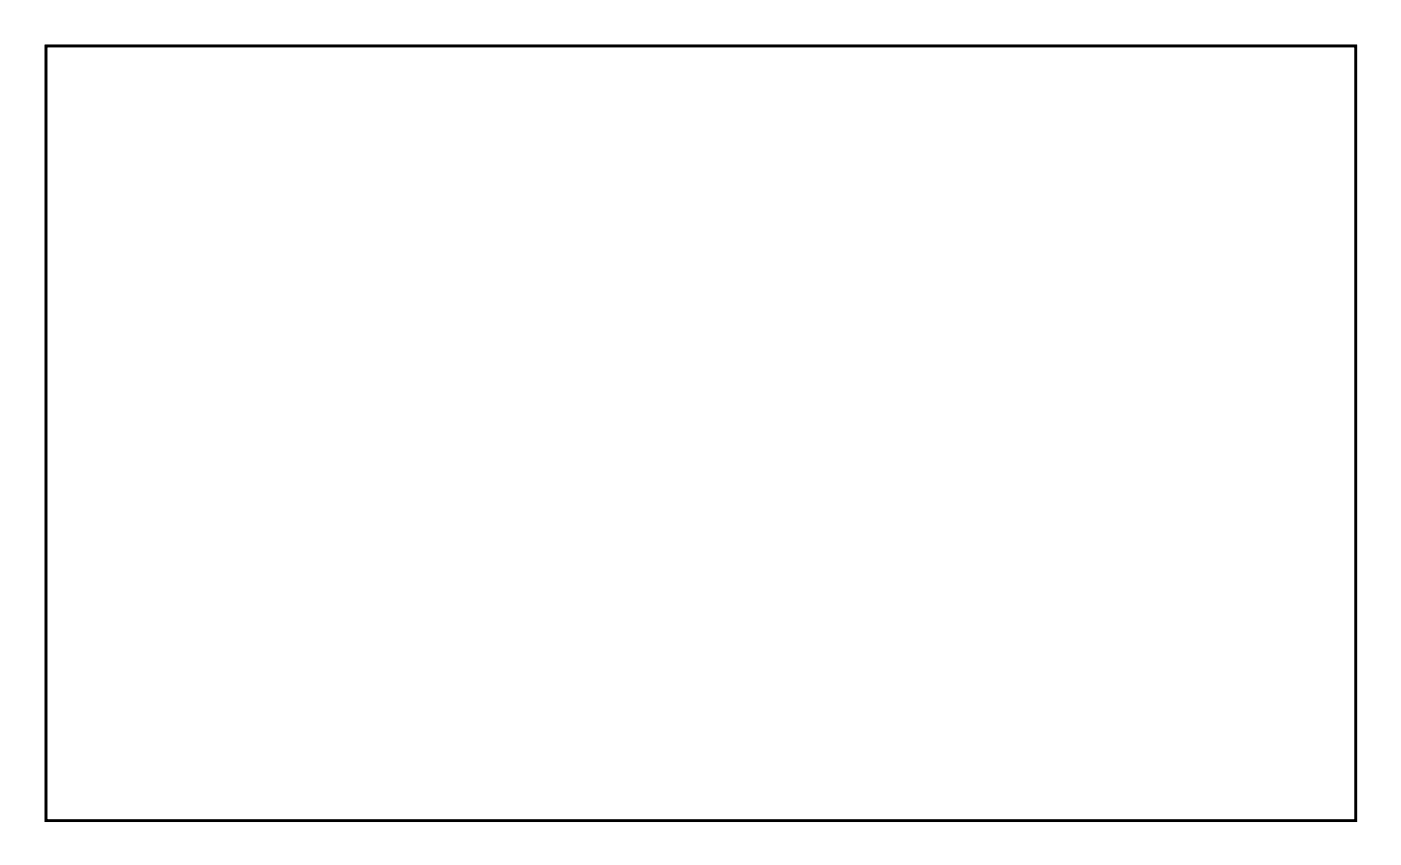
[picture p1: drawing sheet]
<svg xmlns="http://www.w3.org/2000/svg" width="111mm" height="68mm" viewBox="0 0 111 68" stroke-linecap="round" stroke-linejoin="round" font-family="sans-serif">
<path d="M3.6 3.6h103.6v61.3h-103.6z" fill="none" stroke="#000" stroke-width=".2"/>
<path d="M3.6 3.6h103.6v61.3h-103.6zM3.6 3.6v61.3h103.6v-61.3z" fill="#000"/>
<circle cx="60.8" cy="58.4" r=".67" fill="#fff"/>
<circle cx="60.8" cy="58.4" r=".67" fill="none" stroke="#fff" stroke-width=".57"/>
<circle cx="63.4" cy="58.4" r=".67" fill="#fff"/>
<circle cx="63.4" cy="58.4" r=".67" fill="none" stroke="#fff" stroke-width=".57"/>
<circle cx="65.9" cy="58.4" r=".67" fill="#fff"/>
<circle cx="65.9" cy="58.4" r=".67" fill="none" stroke="#fff" stroke-width=".57"/>
<circle cx="68.5" cy="58.4" r=".67" fill="#fff"/>
<circle cx="68.5" cy="58.4" r=".67" fill="none" stroke="#fff" stroke-width=".57"/>
<circle cx="71" cy="58.4" r=".67" fill="#fff"/>
<circle cx="71" cy="58.4" r=".67" fill="none" stroke="#fff" stroke-width=".57"/>
<circle cx="49.2" cy="10.1" r=".67" fill="#fff"/>
<circle cx="49.2" cy="10.1" r=".67" fill="none" stroke="#fff" stroke-width=".57"/>
<circle cx="46.6" cy="10.1" r=".67" fill="#fff"/>
<circle cx="46.6" cy="10.1" r=".67" fill="none" stroke="#fff" stroke-width=".57"/>
<circle cx="44.1" cy="10.1" r=".67" fill="#fff"/>
<circle cx="44.1" cy="10.1" r=".67" fill="none" stroke="#fff" stroke-width=".57"/>
<circle cx="41.5" cy="10.1" r=".67" fill="#fff"/>
<circle cx="41.5" cy="10.1" r=".67" fill="none" stroke="#fff" stroke-width=".57"/>
<circle cx="39" cy="10.1" r=".67" fill="#fff"/>
<circle cx="39" cy="10.1" r=".67" fill="none" stroke="#fff" stroke-width=".57"/>
<circle cx="36.5" cy="10.1" r=".67" fill="#fff"/>
<circle cx="36.5" cy="10.1" r=".67" fill="none" stroke="#fff" stroke-width=".57"/>
<circle cx="33.9" cy="10.1" r=".67" fill="#fff"/>
<circle cx="33.9" cy="10.1" r=".67" fill="none" stroke="#fff" stroke-width=".57"/>
<circle cx="31.4" cy="10.1" r=".67" fill="#fff"/>
<circle cx="31.4" cy="10.1" r=".67" fill="none" stroke="#fff" stroke-width=".57"/>
<circle cx="28.8" cy="10.1" r=".67" fill="#fff"/>
<circle cx="28.8" cy="10.1" r=".67" fill="none" stroke="#fff" stroke-width=".57"/>
<circle cx="26.3" cy="10.1" r=".67" fill="#fff"/>
<circle cx="26.3" cy="10.1" r=".67" fill="none" stroke="#fff" stroke-width=".57"/>
<circle cx="71" cy="10.1" r=".67" fill="#fff"/>
<circle cx="71" cy="10.1" r=".67" fill="none" stroke="#fff" stroke-width=".57"/>
<circle cx="68.5" cy="10.1" r=".67" fill="#fff"/>
<circle cx="68.5" cy="10.1" r=".67" fill="none" stroke="#fff" stroke-width=".57"/>
<circle cx="65.9" cy="10.1" r=".67" fill="#fff"/>
<circle cx="65.9" cy="10.1" r=".67" fill="none" stroke="#fff" stroke-width=".57"/>
<circle cx="63.4" cy="10.1" r=".67" fill="#fff"/>
<circle cx="63.4" cy="10.1" r=".67" fill="none" stroke="#fff" stroke-width=".57"/>
<circle cx="60.8" cy="10.1" r=".67" fill="#fff"/>
<circle cx="60.8" cy="10.1" r=".67" fill="none" stroke="#fff" stroke-width=".57"/>
<circle cx="58.3" cy="10.1" r=".67" fill="#fff"/>
<circle cx="58.3" cy="10.1" r=".67" fill="none" stroke="#fff" stroke-width=".57"/>
<circle cx="55.8" cy="10.1" r=".67" fill="#fff"/>
<circle cx="55.8" cy="10.1" r=".67" fill="none" stroke="#fff" stroke-width=".57"/>
<circle cx="53.2" cy="10.1" r=".67" fill="#fff"/>
<circle cx="53.2" cy="10.1" r=".67" fill="none" stroke="#fff" stroke-width=".57"/>
<circle cx="38" cy="58.4" r=".67" fill="#fff"/>
<circle cx="38" cy="58.4" r=".67" fill="none" stroke="#fff" stroke-width=".57"/>
<circle cx="35.4" cy="58.4" r=".67" fill="#fff"/>
<circle cx="35.4" cy="58.4" r=".67" fill="none" stroke="#fff" stroke-width=".57"/>
<circle cx="40.5" cy="58.4" r=".67" fill="#fff"/>
<circle cx="40.5" cy="58.4" r=".67" fill="none" stroke="#fff" stroke-width=".57"/>
<circle cx="43.1" cy="58.4" r=".67" fill="#fff"/>
<circle cx="43.1" cy="58.4" r=".67" fill="none" stroke="#fff" stroke-width=".57"/>
<circle cx="45.6" cy="58.4" r=".67" fill="#fff"/>
<circle cx="45.6" cy="58.4" r=".67" fill="none" stroke="#fff" stroke-width=".57"/>
<circle cx="48.1" cy="58.4" r=".67" fill="#fff"/>
<circle cx="48.1" cy="58.4" r=".67" fill="none" stroke="#fff" stroke-width=".57"/>
<circle cx="50.7" cy="58.4" r=".67" fill="#fff"/>
<circle cx="50.7" cy="58.4" r=".67" fill="none" stroke="#fff" stroke-width=".57"/>
<circle cx="53.2" cy="58.4" r=".67" fill="#fff"/>
<circle cx="53.2" cy="58.4" r=".67" fill="none" stroke="#fff" stroke-width=".57"/>
<circle cx="58.3" cy="58.4" r=".67" fill="#fff"/>
<circle cx="58.3" cy="58.4" r=".67" fill="none" stroke="#fff" stroke-width=".57"/>
<circle cx="73.5" cy="30.4" r=".67" fill="#fff"/>
<circle cx="73.5" cy="30.4" r=".67" fill="none" stroke="#fff" stroke-width=".57"/>
<circle cx="71" cy="30.4" r=".67" fill="#fff"/>
<circle cx="71" cy="30.4" r=".67" fill="none" stroke="#fff" stroke-width=".57"/>
<circle cx="73.5" cy="32.9" r=".67" fill="#fff"/>
<circle cx="73.5" cy="32.9" r=".67" fill="none" stroke="#fff" stroke-width=".57"/>
<circle cx="71" cy="32.9" r=".67" fill="#fff"/>
<circle cx="71" cy="32.9" r=".67" fill="none" stroke="#fff" stroke-width=".57"/>
<circle cx="73.5" cy="35.4" r=".67" fill="#fff"/>
<circle cx="73.5" cy="35.4" r=".67" fill="none" stroke="#fff" stroke-width=".57"/>
<circle cx="71" cy="35.4" r=".67" fill="#fff"/>
<circle cx="71" cy="35.4" r=".67" fill="none" stroke="#fff" stroke-width=".57"/>
<circle cx="58.6" cy="36.7" r=".7" fill="#fff"/>
<circle cx="58.6" cy="36.7" r=".7" fill="none" stroke="#fff" stroke-width=".76" stroke-linecap="butt"/>
</svg>
